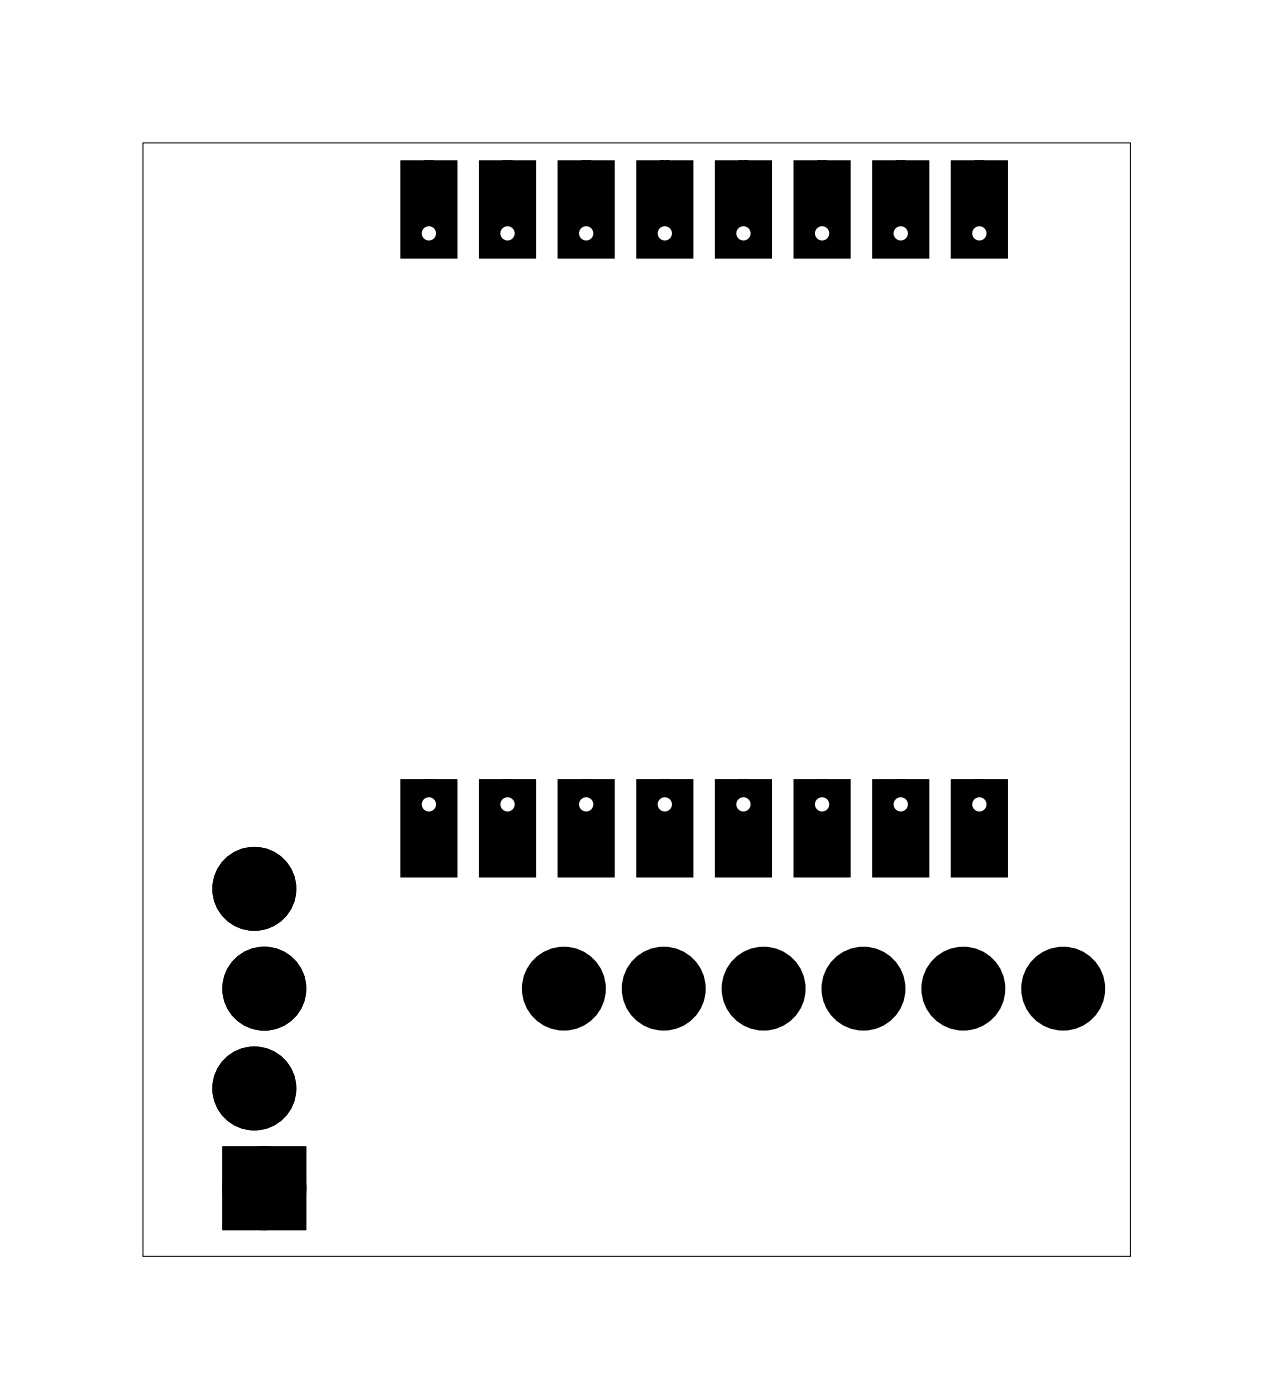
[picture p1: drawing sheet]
<svg xmlns="http://www.w3.org/2000/svg" width="32mm" height="36mm" viewBox="0 0 32 36" stroke-linecap="round" stroke-linejoin="round" font-family="sans-serif">
<path d="M3.6 3.6h25.2v28.4h-25.2z" fill="none" stroke="#000" stroke-width=".03"/>
<g fill="#000">
<path d="M10.3 4.2h1.2v2.3h-1.2zM10.6 5.9a.31 .31 0 0 0 .6 0 .31 .31 0 0 0-.6 0z"/>
<path d="M12.3 4.2h1.2v2.3h-1.2zM12.6 5.9a.31 .31 0 0 0 .6 0 .31 .31 0 0 0-.6 0z"/>
<path d="M14.3 4.2h1.2v2.3h-1.2zM14.6 5.9a.31 .31 0 0 0 .6 0 .31 .31 0 0 0-.6 0z"/>
<path d="M16.3 4.2h1.2v2.3h-1.2zM16.6 5.9a.31 .31 0 0 0 .6 0 .31 .31 0 0 0-.6 0z"/>
<path d="M18.3 4.2h1.2v2.3h-1.2zM18.6 5.9a.31 .31 0 0 0 .6 0 .31 .31 0 0 0-.6 0z"/>
<path d="M20.3 4.2h1.2v2.3h-1.2zM20.6 5.9a.31 .31 0 0 0 .6 0 .31 .31 0 0 0-.6 0z"/>
<path d="M22.3 4.2h1.2v2.3h-1.2zM22.6 5.9a.31 .31 0 0 0 .6 0 .31 .31 0 0 0-.6 0z"/>
<path d="M24.3 4.2h1.2v2.3h-1.2zM24.6 5.9a.31 .31 0 0 0 .6 0 .31 .31 0 0 0-.6 0z"/>
<path d="M5.8 29.3v1.9h1.9v-1.9zM6.2 30.2a.51 .51 0 0 1 1 0 .51 .51 0 0 1-1 0z"/>
<path d="M5.8 29.3v1.9h1.9v-1.9zM6.2 30.2a.51 .51 0 0 1 1 0 .51 .51 0 0 1-1 0z"/>
<path d="M10.3 20v2.2h1.2v-2.2zM10.6 20.5a.31 .31 0 0 1 .6 0 .31 .31 0 0 1-.6 0z"/>
<path d="M12.3 20v2.2h1.2v-2.2zM12.6 20.5a.31 .31 0 0 1 .6 0 .31 .31 0 0 1-.6 0z"/>
<path d="M14.3 20v2.2h1.2v-2.2zM14.6 20.5a.31 .31 0 0 1 .6 0 .31 .31 0 0 1-.6 0z"/>
<path d="M16.3 20v2.2h1.2v-2.2zM16.6 20.5a.31 .31 0 0 1 .6 0 .31 .31 0 0 1-.6 0z"/>
<path d="M18.3 20v2.2h1.2v-2.2zM18.6 20.5a.31 .31 0 0 1 .6 0 .31 .31 0 0 1-.6 0z"/>
<path d="M20.3 20v2.2h1.2v-2.2zM20.6 20.5a.31 .31 0 0 1 .6 0 .31 .31 0 0 1-.6 0z"/>
<path d="M22.3 20v2.2h1.2v-2.2zM22.6 20.5a.31 .31 0 0 1 .6 0 .31 .31 0 0 1-.6 0z"/>
<path d="M24.3 20v2.2h1.2v-2.2zM24.6 20.5a.31 .31 0 0 1 .6 0 .31 .31 0 0 1-.6 0z"/>
</g>
<g fill="none" stroke="#000" stroke-width=".25">
<path d="M10.3 4.2h1.2v2.3h-1.2zM10.3 20h1.2v2.2h-1.2zM10.9 4.2h.1M10.9 20h.1M12.3 4.2h1.2v2.3h-1.2zM12.3 20h1.2v2.2h-1.2zM12.9 4.2h.1M12.9 20h.1M14.3 4.2h1.2v2.3h-1.2zM14.3 20h1.2v2.2h-1.2zM14.9 4.2h.1M14.9 20h.1"/>
<path d="M16.3 4.2h1.2v2.3h-1.2zM16.3 20h1.2v2.2h-1.2zM16.9 4.2h.1M16.9 20h.1M18.3 4.2h1.2v2.3h-1.2zM18.3 20h1.2v2.2h-1.2zM18.9 4.2h.1M18.9 20h.1M20.3 4.2h1.2v2.3h-1.2zM20.3 20h1.2v2.2h-1.2zM20.9 4.2h.1M20.9 20h.1"/>
<path d="M22.3 4.2h1.2v2.3h-1.2zM22.3 20h1.2v2.2h-1.2zM22.9 4.2h.1M22.9 20h.1M24.3 4.2h1.2v2.3h-1.2zM24.3 20h1.2v2.2h-1.2zM24.9 4.2h.1M24.9 20h.1M5.8 29.3h1.9v1.9h-1.9z"/>
<circle cx="10.9" cy="5.9" r=".31"/>
<circle cx="12.9" cy="5.9" r=".31"/>
<circle cx="14.9" cy="5.9" r=".31"/>
<circle cx="16.9" cy="5.9" r=".31"/>
<circle cx="18.9" cy="5.9" r=".31"/>
<circle cx="20.9" cy="5.9" r=".31"/>
<circle cx="22.9" cy="5.9" r=".31"/>
<circle cx="24.9" cy="5.9" r=".31"/>
<circle cx="6.7" cy="30.2" r=".51"/>
<circle cx="10.9" cy="20.5" r=".31"/>
<circle cx="12.9" cy="20.5" r=".31"/>
<circle cx="14.9" cy="20.5" r=".31"/>
<circle cx="16.9" cy="20.5" r=".31"/>
<circle cx="18.9" cy="20.5" r=".31"/>
<circle cx="20.9" cy="20.5" r=".31"/>
<circle cx="22.9" cy="20.5" r=".31"/>
<circle cx="24.9" cy="20.5" r=".31"/>
</g>
<g fill="#000">
<circle cx="6.5" cy="22.6" r=".72"/>
<circle cx="6.5" cy="27.7" r=".72"/>
<circle cx="6.7" cy="25.2" r=".72"/>
<circle cx="6.7" cy="30.2" r=".72"/>
<circle cx="14.3" cy="25.2" r=".72"/>
<circle cx="16.9" cy="25.2" r=".72"/>
<circle cx="19.4" cy="25.2" r=".72"/>
<circle cx="22" cy="25.2" r=".72"/>
<circle cx="24.5" cy="25.2" r=".72"/>
<circle cx="27" cy="25.2" r=".72"/>
</g>
<g fill="none" stroke="#000" stroke-width=".69" stroke-linecap="butt">
<circle cx="6.5" cy="27.7" r=".72"/>
<circle cx="6.5" cy="22.6" r=".72"/>
<circle cx="6.7" cy="30.2" r=".72"/>
<circle cx="6.7" cy="25.2" r=".72"/>
<circle cx="14.3" cy="25.2" r=".72"/>
<circle cx="16.9" cy="25.2" r=".72"/>
<circle cx="19.4" cy="25.2" r=".72"/>
<circle cx="22" cy="25.2" r=".72"/>
<circle cx="24.5" cy="25.2" r=".72"/>
<circle cx="27" cy="25.2" r=".72"/>
</g>
</svg>
